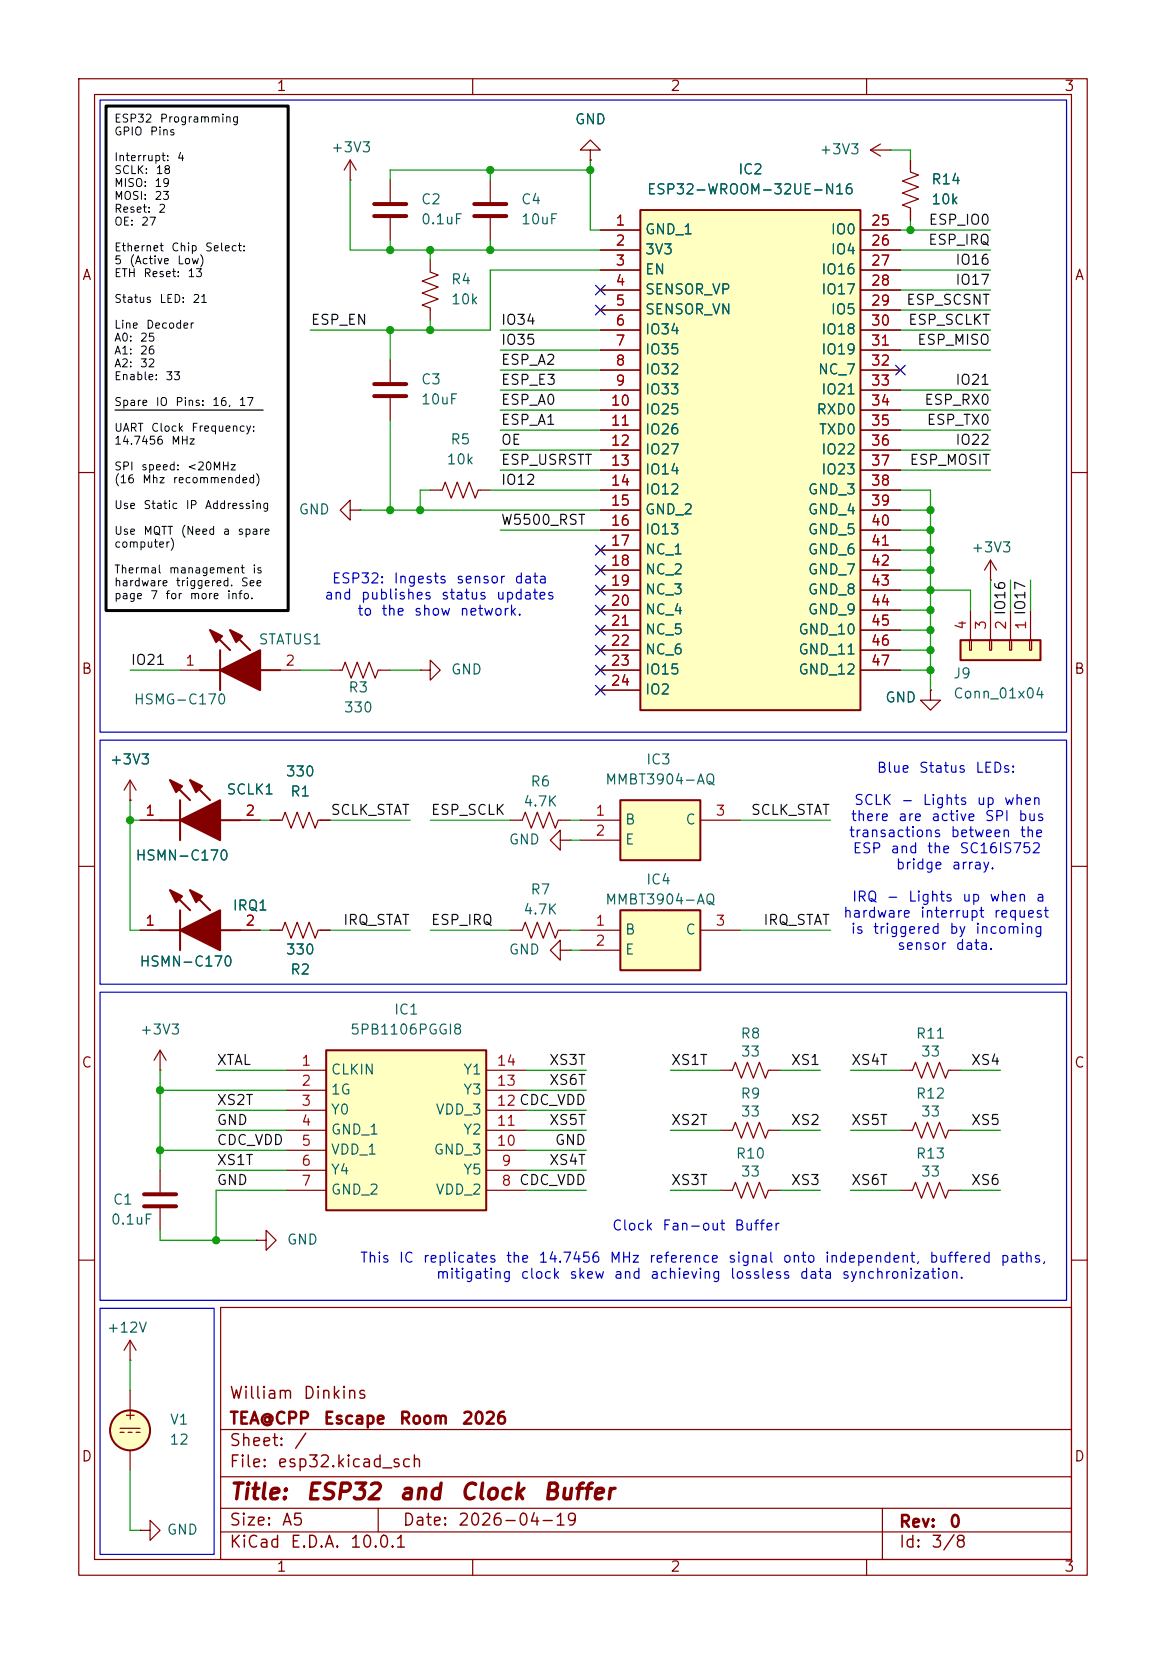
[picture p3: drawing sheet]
<svg xmlns="http://www.w3.org/2000/svg" width="148mm" height="210mm" viewBox="0 0 148 210" stroke-linecap="round" stroke-linejoin="round" font-family="sans-serif">
<defs><g id="words">
<g font-size="2" fill="#840000">
<text x="29" y="190.9">Title:</text>
<text x="38.7" y="190.9">ESP32</text>
<text x="50.5" y="190.9">and</text>
<text x="58.3" y="190.9">Clock</text>
<text x="68.8" y="190.9">Buffer</text>
</g>
<g font-size="1.5" fill="#840000">
<text x="29" y="178">William</text>
<text x="38.4" y="178">Dinkins</text>
<text x="29" y="184">Sheet:</text>
<text x="29" y="181.2">TEA@CPP</text>
<text x="37.2" y="184">/</text>
<text x="41" y="181.2">Escape</text>
<text x="50.6" y="181.2">Room</text>
<text x="58.5" y="181.2">2026</text>
<text x="29" y="186.7">File:</text>
<text x="35.1" y="186.7">esp32.kicad_sch</text>
<text x="29" y="196.9">KiCad</text>
<text x="29" y="194.1">Size:</text>
<text x="35.7" y="194.1">A5</text>
<text x="36.7" y="196.9">E.D.A.</text>
<text x="44.3" y="196.9">10.0.1</text>
<text x="51" y="194.1">Date:</text>
<text x="58" y="194.1">2026-04-19</text>
<text x="114" y="194.3">Rev:</text>
<text x="114" y="196.9">Id:</text>
<text x="118.1" y="196.9">3/8</text>
<text x="120.4" y="194.3">0</text>
</g>
<g font-size="1.3" fill="#840000">
<text x="35" y="11.9">1</text>
<text x="85" y="11.9">2</text>
<text x="135" y="11.9">3</text>
<text x="10.3" y="35.9">A</text>
<text x="136.3" y="35.9">A</text>
<text x="10.3" y="85.9">B</text>
<text x="136.3" y="85.9">B</text>
<text x="10.3" y="135.9">C</text>
<text x="136.3" y="135.9">C</text>
<text x="10.3" y="185.9">D</text>
<text x="15.6" y="180.6">+</text>
<text x="136.3" y="185.9">D</text>
<text x="35" y="199.9">1</text>
<text x="85" y="199.9">2</text>
<text x="135" y="199.9">3</text>
</g>
<g font-size="1.3" fill="#006464">
<text x="72.9" y="16.1">GND</text>
<text x="41.9" y="19.7">+3V3</text>
<text x="93.6" y="22.5">IC2</text>
<text x="103.9" y="19.9">+3V3</text>
<text x="118.1" y="23.7">R14</text>
<text x="53.3" y="26.3">C2</text>
<text x="53.3" y="28.8">0.1uF</text>
<text x="66" y="26.3">C4</text>
<text x="66" y="28.8">10uF</text>
<text x="82" y="25">ESP32-WROOM-32UE-N16</text>
<text x="118.1" y="26.3">10k</text>
<text x="81.8" y="30.1">GND_1</text>
<text x="81.8" y="32.6">3V3</text>
<text x="81.8" y="35.2">EN</text>
<text x="104.2" y="35.2">IO16</text>
<text x="105.4" y="30.1">IO0</text>
<text x="105.4" y="32.6">IO4</text>
<text x="57.2" y="36.4">R4</text>
<text x="57.2" y="39">10k</text>
<text x="81.8" y="37.7">SENSOR_VP</text>
<text x="81.8" y="40.2">SENSOR_VN</text>
<text x="104.2" y="37.7">IO17</text>
<text x="105.4" y="40.2">IO5</text>
<text x="81.8" y="42.8">IO34</text>
<text x="81.8" y="45.3">IO35</text>
<text x="81.8" y="47.9">IO32</text>
<text x="103.7" y="47.9">NC_7</text>
<text x="104.2" y="42.8">IO18</text>
<text x="104.2" y="45.3">IO19</text>
<text x="53.3" y="49.1">C3</text>
<text x="53.3" y="51.7">10uF</text>
<text x="81.8" y="50.4">IO33</text>
<text x="81.8" y="52.9">IO25</text>
<text x="103.5" y="52.9">RXD0</text>
<text x="104.2" y="50.4">IO21</text>
<text x="56.6" y="59.3">10k</text>
<text x="57.1" y="56.7">R5</text>
<text x="81.8" y="55.5">IO26</text>
<text x="81.8" y="58">IO27</text>
<text x="103.9" y="55.5">TXD0</text>
<text x="104.2" y="58">IO22</text>
<text x="37.8" y="65.6">GND</text>
<text x="81.8" y="60.6">IO14</text>
<text x="81.8" y="63.1">IO12</text>
<text x="81.8" y="65.6">GND_2</text>
<text x="102.5" y="63.1">GND_3</text>
<text x="102.5" y="65.6">GND_4</text>
<text x="104.2" y="60.6">IO23</text>
<text x="81.8" y="68.2">IO13</text>
<text x="81.8" y="70.7">NC_1</text>
<text x="102.5" y="68.2">GND_5</text>
<text x="102.5" y="70.7">GND_6</text>
<text x="123.2" y="70.5">+3V3</text>
<text x="81.8" y="73.3">NC_2</text>
<text x="81.8" y="75.8">NC_3</text>
<text x="102.5" y="73.3">GND_7</text>
<text x="102.5" y="75.8">GND_8</text>
<text x="32.7" y="82.1">STATUS1</text>
<text x="81.8" y="78.3">NC_4</text>
<text x="81.8" y="80.9">NC_5</text>
<text x="81.8" y="83.4">NC_6</text>
<text x="101.3" y="80.9">GND_10</text>
<text x="101.3" y="83.4">GND_11</text>
<text x="102.5" y="78.3">GND_9</text>
<text x="16.9" y="89.8">HSMG-C170</text>
<text x="44.1" y="88.2">R3</text>
<text x="57.2" y="86">GND</text>
<text x="81.8" y="86">IO15</text>
<text x="81.8" y="88.5">IO2</text>
<text x="101.3" y="86">GND_12</text>
<text x="112.3" y="89.5">GND</text>
<text x="120.9" y="86.5">J9</text>
<text x="120.9" y="89">Conn_01x04</text>
<text x="43.6" y="90.8">330</text>
<text x="13.9" y="97.4">+3V3</text>
<text x="28.7" y="101.2">SCLK1</text>
<text x="36.2" y="98.9">330</text>
<text x="36.8" y="101.4">R1</text>
<text x="67.2" y="100.2">R6</text>
<text x="76.7" y="99.9">MMBT3904-AQ</text>
<text x="81.9" y="97.4">IC3</text>
<text x="64.5" y="107.5">GND</text>
<text x="66.3" y="102.7">4.7K</text>
<text x="79.2" y="105">B</text>
<text x="79.2" y="107.5">E</text>
<text x="86.9" y="105">C</text>
<text x="17.1" y="109.6">HSMN-C170</text>
<text x="67.2" y="113.9">R7</text>
<text x="81.9" y="112.6">IC4</text>
<text x="29.4" y="115.9">IRQ1</text>
<text x="66.3" y="116.4">4.7K</text>
<text x="76.7" y="115.2">MMBT3904-AQ</text>
<text x="79.2" y="119">B</text>
<text x="86.9" y="119">C</text>
<text x="17.6" y="123">HSMN-C170</text>
<text x="36.2" y="121.5">330</text>
<text x="36.8" y="124.1">R2</text>
<text x="64.5" y="121.5">GND</text>
<text x="79.2" y="121.5">E</text>
<text x="17.7" y="131.7">+3V3</text>
<text x="44.4" y="131.7">5PB1106PGGI8</text>
<text x="49.9" y="129.1">IC1</text>
<text x="41.9" y="136.8">CLKIN</text>
<text x="58.7" y="136.8">Y1</text>
<text x="93.9" y="132.2">R8</text>
<text x="93.9" y="134.5">33</text>
<text x="116.2" y="132.2">R11</text>
<text x="116.8" y="134.5">33</text>
<text x="41.9" y="139.3">1G</text>
<text x="41.9" y="141.8">Y0</text>
<text x="55.2" y="141.8">VDD_3</text>
<text x="58.7" y="139.3">Y3</text>
<text x="93.9" y="139.8">R9</text>
<text x="93.9" y="142.1">33</text>
<text x="116.2" y="139.8">R12</text>
<text x="116.8" y="142.1">33</text>
<text x="41.9" y="144.4">GND_1</text>
<text x="41.9" y="146.9">VDD_1</text>
<text x="41.9" y="149.5">Y4</text>
<text x="55" y="146.9">GND_3</text>
<text x="58.7" y="149.5">Y5</text>
<text x="58.7" y="144.4">Y2</text>
<text x="93.3" y="147.4">R10</text>
<text x="93.9" y="149.7">33</text>
<text x="116.2" y="147.4">R13</text>
<text x="116.8" y="149.7">33</text>
<text x="14" y="155.8">0.1uF</text>
<text x="14.2" y="153.3">C1</text>
<text x="41.9" y="152">GND_2</text>
<text x="55.2" y="152">VDD_2</text>
<text x="36.3" y="158.3">GND</text>
<text x="13.5" y="169.5">+12V</text>
<text x="21.4" y="183.7">12</text>
<text x="21.5" y="181.2">V1</text>
<text x="21.1" y="195.2">GND</text>
</g>
<g font-size="1.3" fill="#a90000">
<text x="78" y="29">1</text>
<text x="110.4" y="29">25</text>
<text x="78" y="31.5">2</text>
<text x="78" y="34">3</text>
<text x="110.4" y="31.5">26</text>
<text x="110.4" y="34">27</text>
<text x="78" y="36.6">4</text>
<text x="78" y="39.1">5</text>
<text x="78" y="41.7">6</text>
<text x="110.4" y="36.6">28</text>
<text x="110.4" y="39.1">29</text>
<text x="110.4" y="41.7">30</text>
<text x="78" y="44.2">7</text>
<text x="78" y="46.7">8</text>
<text x="110.4" y="44.2">31</text>
<text x="110.4" y="46.7">32</text>
<text x="77.4" y="51.8">10</text>
<text x="78" y="49.3">9</text>
<text x="110.4" y="49.3">33</text>
<text x="110.4" y="51.8">34</text>
<text x="77.4" y="54.4">11</text>
<text x="77.4" y="56.9">12</text>
<text x="77.4" y="59.4">13</text>
<text x="110.4" y="54.4">35</text>
<text x="110.4" y="56.9">36</text>
<text x="110.4" y="59.4">37</text>
<text x="77.4" y="62">14</text>
<text x="77.4" y="64.5">15</text>
<text x="110.4" y="62">38</text>
<text x="110.4" y="64.5">39</text>
<text x="77.4" y="67.1">16</text>
<text x="77.4" y="69.6">17</text>
<text x="110.4" y="67.1">40</text>
<text x="110.4" y="69.6">41</text>
<text x="77.4" y="72.1">18</text>
<text x="77.4" y="74.7">19</text>
<text x="77.4" y="77.2">20</text>
<text x="110.4" y="72.1">42</text>
<text x="110.4" y="74.7">43</text>
<text x="110.4" y="77.2">44</text>
<text x="77.4" y="79.8">21</text>
<text x="77.4" y="82.3">22</text>
<text x="110.4" y="79.8">45</text>
<text x="110.4" y="82.3">46</text>
<text x="122.9" y="80.1" transform="rotate(-90 122.9 80.1)">4</text>
<text x="125.5" y="80.1" transform="rotate(-90 125.5 80.1)">3</text>
<text x="128" y="80.1" transform="rotate(-90 128 80.1)">2 IO16</text>
<text x="130.6" y="80.1" transform="rotate(-90 130.6 80.1)">1 IO17</text>
<text x="23.4" y="84.8">1</text>
<text x="36.1" y="84.8">2</text>
<text x="77.4" y="84.8">23</text>
<text x="77.4" y="87.4">24</text>
<text x="110.4" y="84.8">47</text>
<text x="18.3" y="103.9">1</text>
<text x="31" y="103.9">2</text>
<text x="75.5" y="103.9">1</text>
<text x="75.5" y="106.4">2</text>
<text x="90.7" y="103.9">3</text>
<text x="18.3" y="117.9">1</text>
<text x="31" y="117.9">2</text>
<text x="75.5" y="117.9">1</text>
<text x="90.7" y="117.9">3</text>
<text x="75.5" y="120.4">2</text>
<text x="38.2" y="135.6">1</text>
<text x="63" y="135.6">14</text>
<text x="38.2" y="138.2">2</text>
<text x="38.2" y="140.7">3</text>
<text x="38.2" y="143.3">4</text>
<text x="63" y="143.3">11</text>
<text x="63" y="140.7">12 CDC_VDD</text>
<text x="63" y="138.2">13</text>
<text x="38.2" y="145.8">5</text>
<text x="38.2" y="148.3">6</text>
<text x="63" y="145.8">10</text>
<text x="63.6" y="148.3">9</text>
<text x="38.2" y="150.9">7</text>
<text x="63.6" y="150.9">8 CDC_VDD</text>
</g>
<g font-size="1.3" fill="#0f0f0f">
<text x="117.8" y="28.9">ESP_IO0</text>
<text x="117.7" y="31.4">ESP_IRQ</text>
<text x="121.2" y="33.9">IO16</text>
<text x="39.4" y="41.6">ESP_EN</text>
<text x="63.5" y="41.6">IO34</text>
<text x="114.9" y="39">ESP_SCSNT</text>
<text x="115.2" y="41.6">ESP_SCLKT</text>
<text x="121.2" y="36.5">IO17</text>
<text x="63.5" y="46.6">ESP_A2</text>
<text x="63.5" y="44.1">IO35</text>
<text x="116.3" y="44.1">ESP_MISO</text>
<text x="63.5" y="49.2">ESP_E3</text>
<text x="63.5" y="51.7">ESP_A0</text>
<text x="117.2" y="51.7">ESP_RX0</text>
<text x="121.2" y="49.2">IO21</text>
<text x="63.5" y="59.3">ESP_USRSTT</text>
<text x="63.5" y="54.3">ESP_A1</text>
<text x="63.5" y="56.8">OE</text>
<text x="115.4" y="59.3">ESP_MOSIT</text>
<text x="117.5" y="54.3">ESP_TX0</text>
<text x="121.2" y="56.8">IO22</text>
<text x="63.5" y="61.9">IO12</text>
<text x="63.5" y="67">W5500_RST</text>
<text x="16.5" y="84.7">IO21</text>
<text x="41.9" y="103.8">SCLK_STAT</text>
<text x="54.6" y="103.8">ESP_SCLK</text>
<text x="95.2" y="103.8">SCLK_STAT</text>
<text x="43.5" y="117.8">IRQ_STAT</text>
<text x="54.6" y="117.8">ESP_IRQ</text>
<text x="96.8" y="117.8">IRQ_STAT</text>
<text x="27.4" y="135.5">XTAL</text>
<text x="69.6" y="135.5">XS3T</text>
<text x="85.1" y="135.5">XS1T</text>
<text x="100.3" y="135.5">XS1</text>
<text x="107.9" y="135.5">XS4T</text>
<text x="123.2" y="135.5">XS4</text>
<text x="27.4" y="140.6">XS2T</text>
<text x="27.4" y="143.2">GND</text>
<text x="69.6" y="138.1">XS6T</text>
<text x="69.6" y="143.2">XS5T</text>
<text x="85.1" y="143.2">XS2T</text>
<text x="100.3" y="143.2">XS2</text>
<text x="107.9" y="143.2">XS5T</text>
<text x="123.2" y="143.2">XS5</text>
<text x="27.4" y="145.7">CDC_VDD</text>
<text x="27.4" y="148.2">XS1T</text>
<text x="69.6" y="148.2">XS4T</text>
<text x="70.3" y="145.7">GND</text>
<text x="27.4" y="150.8">GND</text>
<text x="85.1" y="150.8">XS3T</text>
<text x="100.3" y="150.8">XS3</text>
<text x="107.9" y="150.8">XS6T</text>
<text x="123.2" y="150.8">XS6</text>
</g>
<g font-size="1.3" fill="#0000c2">
<text x="41.1" y="76.4">and</text>
<text x="42" y="74.4">ESP32:</text>
<text x="45.7" y="76.4">publishes</text>
<text x="49.9" y="74.4">Ingests</text>
<text x="55.9" y="76.4">status</text>
<text x="57.8" y="74.4">sensor</text>
<text x="62.9" y="76.4">updates</text>
<text x="65.2" y="74.4">data</text>
<text x="45.3" y="78.5">to</text>
<text x="48.3" y="78.5">the</text>
<text x="52.4" y="78.5">show</text>
<text x="58.3" y="78.5">network.</text>
<text x="111.2" y="98.4">Blue</text>
<text x="116.5" y="98.4">Status</text>
<text x="123.7" y="98.4">LEDs:</text>
<text x="107.7" y="106.6">transactions</text>
<text x="107.9" y="104.6">there</text>
<text x="108.3" y="102.5">SCLK</text>
<text x="113.9" y="104.6">are</text>
<text x="114.3" y="102.5">-</text>
<text x="117" y="102.5">Lights</text>
<text x="118.1" y="104.6">active</text>
<text x="120.6" y="106.6">between</text>
<text x="123.9" y="102.5">up</text>
<text x="124.9" y="104.6">SPI</text>
<text x="127.3" y="102.5">when</text>
<text x="129.2" y="104.6">bus</text>
<text x="129.4" y="106.6">the</text>
<text x="108.1" y="108.7">ESP</text>
<text x="112.9" y="108.7">and</text>
<text x="113.6" y="110.7">bridge</text>
<text x="117.6" y="108.7">the</text>
<text x="120.7" y="110.7">array.</text>
<text x="121.7" y="108.7">SC16IS752</text>
<text x="106.9" y="116.8">hardware</text>
<text x="107.9" y="118.9">is</text>
<text x="108.1" y="114.8">IRQ</text>
<text x="110.7" y="118.9">triggered</text>
<text x="112.4" y="114.8">-</text>
<text x="115.2" y="114.8">Lights</text>
<text x="116.7" y="116.8">interrupt</text>
<text x="120.4" y="118.9">by</text>
<text x="122" y="114.8">up</text>
<text x="123.7" y="118.9">incoming</text>
<text x="125.5" y="114.8">when</text>
<text x="126" y="116.8">request</text>
<text x="131.4" y="114.8">a</text>
<text x="113.8" y="120.9">sensor</text>
<text x="121.2" y="120.9">data.</text>
<text x="45.6" y="160.6">This</text>
<text x="50.5" y="160.6">IC</text>
<text x="53.6" y="160.6">replicates</text>
<text x="64.1" y="160.6">the</text>
<text x="68.3" y="160.6">14.7456</text>
<text x="77.3" y="160.6">MHz</text>
<text x="77.6" y="156.6">Clock</text>
<text x="82.3" y="160.6">reference</text>
<text x="84" y="156.6">Fan-out</text>
<text x="92.3" y="160.6">signal</text>
<text x="93.1" y="156.6">Buffer</text>
<text x="99.2" y="160.6">onto</text>
<text x="104.6" y="160.6">independent,</text>
<text x="117.9" y="160.6">buffered</text>
<text x="126.9" y="160.6">paths,</text>
<text x="55.3" y="162.7">mitigating</text>
<text x="66" y="162.7">clock</text>
<text x="72.2" y="162.7">skew</text>
<text x="77.8" y="162.7">and</text>
<text x="82.4" y="162.7">achieving</text>
<text x="92.6" y="162.7">lossless</text>
<text x="101.4" y="162.7">data</text>
<text x="106.8" y="162.7">synchronization.</text>
</g>
<g font-size="1">
<text x="14.4" y="15.8">ESP32</text>
<text x="14.4" y="17.4">GPIO</text>
<text x="18.9" y="17.4">Pins</text>
<text x="20.2" y="15.8">Programming</text>
<text x="14.4" y="20.7">Interrupt:</text>
<text x="14.4" y="22.4">SCLK:</text>
<text x="14.4" y="24">MISO:</text>
<text x="19.5" y="24">19</text>
<text x="19.7" y="22.4">18</text>
<text x="22.4" y="20.7">4</text>
<text x="14.4" y="25.6">MOSI:</text>
<text x="14.4" y="27.3">Reset:</text>
<text x="14.4" y="28.9">OE:</text>
<text x="17.8" y="28.9">27</text>
<text x="19.5" y="25.6">23</text>
<text x="20" y="27.3">2</text>
<text x="14.4" y="32.2">Ethernet</text>
<text x="14.4" y="33.8">5</text>
<text x="14.4" y="35.4">ETH</text>
<text x="16.3" y="33.8">(Active</text>
<text x="18.1" y="35.4">Reset:</text>
<text x="21.7" y="32.2">Chip</text>
<text x="22.4" y="33.8">Low)</text>
<text x="23.7" y="35.4">13</text>
<text x="25.9" y="32.2">Select:</text>
<text x="14.4" y="38.7">Status</text>
<text x="14.4" y="42">Line</text>
<text x="18.5" y="42">Decoder</text>
<text x="20.2" y="38.7">LED:</text>
<text x="24.3" y="38.7">21</text>
<text x="14.4" y="43.6">A0:</text>
<text x="14.4" y="45.3">A1:</text>
<text x="14.4" y="46.9">A2:</text>
<text x="17.7" y="43.6">25</text>
<text x="17.7" y="45.3">26</text>
<text x="17.7" y="46.9">32</text>
<text x="14.4" y="48.5">Enable:</text>
<text x="14.4" y="51.8">Spare</text>
<text x="19.7" y="51.8">IO</text>
<text x="20.9" y="48.5">33</text>
<text x="22.2" y="51.8">Pins:</text>
<text x="26.8" y="51.8">16,</text>
<text x="30.2" y="51.8">17</text>
<text x="14.4" y="55.1">UART</text>
<text x="14.4" y="56.7">14.7456</text>
<text x="14.4" y="60">SPI</text>
<text x="17.8" y="60">speed:</text>
<text x="19.1" y="55.1">Clock</text>
<text x="21.7" y="56.7">MHz</text>
<text x="23.7" y="60">&lt;20MHz</text>
<text x="24.2" y="55.1">Frequency:</text>
<text x="14.4" y="61.6">(16</text>
<text x="14.4" y="64.9">Use</text>
<text x="18" y="61.6">Mhz</text>
<text x="18.1" y="64.9">Static</text>
<text x="21.8" y="61.6">recommended)</text>
<text x="23.5" y="64.9">IP</text>
<text x="25.9" y="64.9">Addressing</text>
<text x="14.4" y="68.2">Use</text>
<text x="14.4" y="69.8">computer)</text>
<text x="18.1" y="68.2">MQTT</text>
<text x="22.8" y="68.2">(Need</text>
<text x="28.2" y="68.2">a</text>
<text x="30.1" y="68.2">spare</text>
<text x="14.4" y="73.1">Thermal</text>
<text x="14.4" y="74.7">hardware</text>
<text x="14.4" y="76.3">page</text>
<text x="19" y="76.3">7</text>
<text x="20.9" y="76.3">for</text>
<text x="21.4" y="73.1">management</text>
<text x="22.2" y="74.7">triggered.</text>
<text x="24" y="76.3">more</text>
<text x="28.7" y="76.3">info.</text>
<text x="30.5" y="74.7">See</text>
<text x="31.9" y="73.1">is</text>
</g>
</g></defs>
<g fill="none" stroke="#840000" stroke-width=".15">
<path d="M10 10h128v190h-128zM12 12h124v186h-124zM60 10v2M110 10v2M10 60h2M136 60h2M10 110h2M34.3 118.1h1.5l.4-1 .8 2 .7-2 .8 2 .7-2 .8 2 .4-1h1.5M136 110h2M10 160h2M28 166h108v32h-108zM136 160h2"/>
<path d="M28 194.5h108M28 191.5h108M28 187.5h108M28 181.5h108M48 191.5v3M60 198v2M110 198v2M112 191.5v6.5"/>
</g>
<path d="M121.9 81.3h10.2v2.5h-10.2z" fill="#ffffc2"/>
<path d="M121.9 81.3h10.2v2.5h-10.2zM20.3 118.1h2.6M21.6 113l2.5 2.6M22.9 115.6v5.1M24.1 113l2.6 2.6M27.9 118.1h2.6" fill="none" stroke="#840000" stroke-width=".25"/>
<g fill="none" stroke="#840000" stroke-width=".15">
<path d="M74.9 19.1h1.3l-1.3-1.3-1.2 1.3h1.2v1.2M110.5 19.1l1.3 .7M110.5 19.1h2.5M111.8 18.3l-1.3 .8M113 19.1h.1M44.4 22.9h.1M44.4 20.3l-.7 1.3M44.4 20.3l.8 1.3M44.4 20.3v2.6M49.5 22.9v2.8M49.5 27.7v2.8M54.6 33v1.5l1 .4-2 .8 2 .7-2 .8 2 .8-2 .7 1 .4v1.5"/>
<path d="M62.2 22.9v2.8M62.2 27.7v2.8M74.9 20.3h.1M49.5 45.7v2.8M49.5 50.5v2.8M44.4 64.8v-1.3l-1.2 1.3 1.2 1.2v-1.2h1.3M45.7 64.8h.1M54.6 62.2h1.5l.4-1 .8 2 .7-2 .8 2 .8-2 .7 2 .4-1h1.5M123.2 77.5v3.8M125.7 77.5v3.8M128.3 77.5v3.8M130.8 77.5v3.8"/>
<path d="M118.1 87.6v1.3h1.3l-1.3 1.3-1.3-1.3h1.3M118.1 87.6h.1M123.1 81.3h.2v1.3h-.2zM125.6 81.3h.3v1.3h-.3zM128.1 81.3h.3v1.3h-.3zM130.7 81.3h.2v1.3h-.2zM17.8 118.1h2.5M30.5 118.1h2.5M64.8 118.1h1.5l.4-1 .7 2 .8-2 .8 2 .7-2 .8 2 .4-1h1.5M71.1 106.7v-1.3l-1.3 1.3 1.3 1.3v-1.3h1.3M72.4 106.7h.1M71.1 120.7v-1.3l-1.3 1.3 1.3 1.2v-1.2h1.3"/>
<path d="M72.4 120.7h.1M20.3 148.6v2.8M20.3 153.4v2.8"/>
</g>
<path d="M47.5 25.9h4.1M47.5 27.4h4.1M60.2 25.9h4.1M60.2 27.4h4.1M47.5 48.8h4.1M47.5 50.3h4.1M18.3 153.2h4.1M18.3 151.6h4.1" fill="none" stroke="#840000" stroke-width=".51"/>
<g fill="#840000" stroke="#840000" stroke-width=".25">
<path d="M22.9 118.1l5-2.5v5.1z"/>
<path d="M21.6 113l1.5 .8-.7 .8z"/>
<path d="M24.1 113l1.6 .8-.8 .8z"/>
</g>
<path d="M81.3 26.7h27.9v63.5h-27.9z" fill="#ffffc2"/>
<g fill="none" stroke="#840000" stroke-width=".25">
<path d="M81.3 26.7h27.9v63.5h-27.9zM25.4 85.1h2.5M26.7 80l2.5 2.6M27.9 82.6v5M29.2 80l2.5 2.6M33 85.1h2.6"/>
<circle cx="16.5" cy="181.6" r="2.54"/>
</g>
<g fill="none" stroke="#840000" stroke-width=".15">
<path d="M76.2 29.2h5.1M76.2 31.8h5.1M76.2 34.3h5.1M76.2 36.8h5.1M76.2 39.4h5.1M109.2 29.2h5.1M109.2 31.8h5.1M109.2 34.3h5.1M109.2 36.8h5.1M109.2 39.4h5.1M115.6 20.3v1.5l1 .4-2 .8 2 .7-2 .8 2 .8-2 .7 1 .4v1.5M76.2 41.9h5.1"/>
<path d="M76.2 44.5h5.1M76.2 47h5.1M76.2 49.5h5.1M76.2 52.1h5.1M76.2 54.6h5.1M76.2 57.2h5.1M76.2 59.7h5.1M109.2 41.9h5.1M109.2 44.5h5.1M109.2 47h5.1M109.2 49.5h5.1M109.2 52.1h5.1"/>
<path d="M109.2 54.6h5.1M109.2 57.2h5.1M109.2 59.7h5.1M76.2 62.2h5.1M76.2 64.8h5.1M76.2 67.3h5.1M76.2 69.9h5.1M76.2 72.4h5.1M76.2 74.9h5.1M76.2 77.5h5.1M109.2 62.2h5.1M109.2 64.8h5.1"/>
<path d="M109.2 67.3h5.1M109.2 69.9h5.1M109.2 72.4h5.1M109.2 74.9h5.1M109.2 77.5h5.1M125.7 73.7h.1M125.7 71.1l-.7 1.3M125.7 71.1l.8 1.3M125.7 71.1v2.6M22.9 85.1h2.5M35.6 85.1h2.5M41.9 85.1h1.5l.4-1 .8 2 .7-2 .8 2 .8-2 .7 2 .4-1h1.5"/>
<path d="M53.3 85.1h1.3v-1.3l1.3 1.3-1.3 1.3v-1.3M53.3 85.1h.1M76.2 80h5.1M76.2 82.6h5.1M76.2 85.1h5.1M76.2 87.6h5.1M109.2 80h5.1M109.2 82.6h5.1M109.2 85.1h5.1M16.5 172.7h.1M16.5 170.2l-.8 1.3M16.5 170.2l.8 1.3"/>
<path d="M16.5 170.2v2.5M16.5 176.5v2.6M15.2 181.4h2.6M15.2 181.9h.5M16.3 181.9h.5M16.5 184.2v2.5M17.3 181.9h.5M17.8 194.3h1.2v-1.3l1.3 1.3-1.3 1.3v-1.3M17.8 194.3h.1"/>
</g>
<g fill="#840000" stroke="#840000" stroke-width=".25">
<path d="M27.9 85.1l5.1-2.5v5z"/>
<path d="M26.7 80l1.5 .8-.8 .7z"/>
<path d="M29.2 80l1.5 .8-.7 .7z"/>
</g>
<circle cx="16.5" cy="181.6" r="2.54" fill="#ffffc2" stroke="#ffffc2" stroke-width=".13"/>
<path d="M78.7 115.6h10.2v7.6h-10.2z" fill="#ffffc2"/>
<path d="M78.7 115.6h10.2v7.6h-10.2z" fill="none" stroke="#840000" stroke-width=".25"/>
<path d="M73.7 118.1h5M88.9 118.1h5.1M73.7 120.7h5" fill="none" stroke="#840000" stroke-width=".15"/>
<path d="M78.7 101.6h10.2v7.6h-10.2z" fill="#ffffc2"/>
<path d="M78.7 101.6h10.2v7.6h-10.2z" fill="none" stroke="#840000" stroke-width=".25"/>
<path d="M64.8 104.1h1.5l.4-1 .7 2.1 .8-2.1 .8 2.1 .7-2.1 .8 2.1 .4-1.1h1.5M73.7 104.1h5M73.7 106.7h5M88.9 104.1h5.1M20.3 135.9h.1M20.3 133.4l-.7 1.2M20.3 133.4l.8 1.2M20.3 133.4v2.5M91.4 135.9h1.6l.3-1 .8 2 .8-2 .7 2 .8-2 .8 2 .3-1h1.6" fill="none" stroke="#840000" stroke-width=".15"/>
<path d="M41.4 133.4h20.3v20.3h-20.3z" fill="#ffffc2"/>
<path d="M21.6 99.1l2.5 2.5M24.1 99.1l2.6 2.5M20.3 104.1h2.6M22.9 101.6v5.1M27.9 104.1h2.6M41.4 133.4h20.3v20.3h-20.3z" fill="none" stroke="#840000" stroke-width=".25"/>
<g fill="none" stroke="#840000" stroke-width=".15">
<path d="M74.9 20.3h.1M76.2 29.2h5.1M76.2 31.8h5.1M76.2 34.3h5.1M76.2 36.8h5.1M76.2 39.4h5.1M109.2 29.2h5.1M109.2 31.8h5.1M109.2 34.3h5.1M109.2 36.8h5.1M109.2 39.4h5.1M115.6 20.3v1.3"/>
<path d="M115.6 26.7v1.2M76.2 41.9h5.1M76.2 44.5h5.1M76.2 47h5.1M76.2 49.5h5.1M76.2 52.1h5.1M76.2 54.6h5.1M76.2 57.2h5.1M76.2 59.7h5.1M109.2 41.9h5.1M109.2 44.5h5.1M109.2 47h5.1"/>
<path d="M109.2 49.5h5.1M109.2 52.1h5.1M109.2 54.6h5.1M109.2 57.2h5.1M109.2 59.7h5.1M76.2 62.2h5.1M76.2 64.8h5.1M76.2 67.3h5.1M76.2 69.9h5.1M76.2 72.4h5.1M76.2 74.9h5.1M76.2 77.5h5.1"/>
<path d="M109.2 62.2h5.1M109.2 64.8h5.1M109.2 67.3h5.1M109.2 69.9h5.1M109.2 72.4h5.1M109.2 74.9h5.1M109.2 77.5h5.1M16.5 99.1l-.8 1.2M16.5 99.1l.8 1.2M16.5 99.1v2.5M76.2 80h5.1M76.2 82.6h5.1"/>
<path d="M76.2 85.1h5.1M76.2 87.6h5.1M109.2 80h5.1M109.2 82.6h5.1M109.2 85.1h5.1M118.1 87.6h.1M16.5 101.6h.1M17.8 104.1h2.5M17.8 118.1h2.5M30.5 104.1h2.5M30.5 118.1h2.5M34.3 104.1h1.5l.4-1 .8 2.1 .7-2.1 .8 2.1 .7-2.1 .8 2.1 .4-1.1h1.5"/>
<path d="M34.3 118.1h1.3M40.6 118.1h1.3M36.3 135.9h5.1M36.3 138.4h5.1M61.7 135.9h5.1M61.7 138.4h5.1M114.3 135.9h1.5l.4-1 .8 2 .7-2 .8 2 .8-2 .7 2 .4-1h1.5M32.5 157.5h1.3v-1.3l1.3 1.3-1.3 1.3v-1.3M32.5 157.5h.1M36.3 141h5.1M36.3 143.5h5.1M36.3 146.1h5.1"/>
<path d="M36.3 148.6h5.1M36.3 151.1h5.1M61.7 141h5.1M61.7 143.5h5.1M61.7 146.1h5.1M61.7 148.6h5.1M61.7 151.1h5.1M91.4 151.1h1.6l.3-1 .8 2 .8-2 .7 2 .8-2 .8 2 .3-1h1.6M91.4 143.5h1.6l.3-1 .8 2 .8-2 .7 2 .8-2 .8 2 .3-1h1.6M114.3 151.1h1.5l.4-1 .8 2 .7-2 .8 2 .8-2 .7 2 .4-1h1.5M114.3 143.5h1.5l.4-1 .8 2 .7-2 .8 2 .8-2 .7 2 .4-1h1.5"/>
</g>
<g fill="#840000" stroke="#840000" stroke-width=".25">
<path d="M22.9 104.1l5-2.5v5.1z"/>
<path d="M21.6 99.1l1.5 .7-.7 .8z"/>
<path d="M24.1 99.1l1.6 .7-.8 .8z"/>
</g>
<path d="M14.6 52.1h18.8" fill="none" stroke="#000" stroke-width=".15"/>
<g fill="none" stroke="#009600" stroke-width=".15">
<path d="M113 19.1h2.6v1.2M44.4 22.9v8.9h31.8M49.5 30.5v1.3M54.6 31.8v1.2M62.2 21.6v1.3M62.2 30.5v1.3M74.9 21.6h-25.4v1.3M74.9 20.3v8.9h1.3M76.2 34.3h-14v7.6h-22.8M114.3 31.8h11.4M114.3 29.2h11.4M114.3 34.3h11.4"/>
<path d="M114.3 36.8h11.4M114.3 39.4h11.4M115.6 27.9v1.3M49.5 41.9v3.8M49.5 53.3v11.5M54.6 40.6v1.3M63.5 52.1h12.7M63.5 41.9h12.7M63.5 44.5h12.7M63.5 59.7h12.7M63.5 57.2h12.7M63.5 49.5h12.7"/>
<path d="M63.5 54.6h12.7M63.5 47h12.7M114.3 52.1h11.4M114.3 41.9h11.4M114.3 44.5h11.4M114.3 59.7h11.4M114.3 57.2h11.4M114.3 49.5h11.4M114.3 54.6h11.4M45.7 64.8h30.5M54.6 62.2h-1.3v2.6M62.2 62.2h14"/>
<path d="M63.5 67.3h12.7M114.3 64.8h3.8M114.3 62.2h3.8v25.4M114.3 72.4h3.8M114.3 74.9h8.9v2.6M114.3 67.3h3.8M114.3 69.9h3.8M114.3 77.5h3.8M125.7 73.7v3.8M128.3 73.7v3.8M130.8 73.7v3.8M16.5 85.1h6.4"/>
<path d="M38.1 85.1h3.8M49.5 85.1h3.8M114.3 85.1h3.8M114.3 82.6h3.8M114.3 80h3.8M16.5 101.6v16.5h1.3M16.5 104.1h1.3M33 104.1h1.3M33 118.1h1.3M41.9 104.1h10.2M41.9 118.1h10.2M54.6 104.1h10.2"/>
<path d="M54.6 118.1h10.2M72.4 104.1h1.3M72.4 118.1h1.3M72.4 106.7h1.3M94 104.1h11.4M94 118.1h11.4M20.3 135.9v12.7M20.3 138.4h16M27.4 135.9h8.9M66.8 135.9h7.6M66.8 138.4h7.6M72.4 120.7h1.3"/>
<path d="M85.1 135.9h6.3M99.1 135.9h5M107.9 135.9h6.4M121.9 135.9h5.1M20.3 146.1h16M20.3 156.2v1.3h12.2M27.4 148.6h8.9M27.4 141h8.9M27.4 143.5h8.9M36.3 151.1h-8.9v6.4M66.8 151.1h7.6M66.8 146.1h7.6"/>
<path d="M66.8 148.6h7.6M66.8 141h7.6M66.8 143.5h7.6M85.1 151.1h6.3M85.1 143.5h6.3M99.1 151.1h5M99.1 143.5h5M107.9 151.1h6.4M107.9 143.5h6.4M121.9 151.1h5.1M121.9 143.5h5.1M16.5 172.7v3.8"/>
<path d="M16.5 186.7v7.6h1.3"/>
</g>
<g fill="none" stroke="#000084" stroke-width=".15">
<path d="M75.6 36.2l1.2 1.2M75.6 38.8l1.2 1.2M76.8 36.2l-1.2 1.2M76.8 38.8l-1.2 1.2M113.7 46.4l1.2 1.2M114.9 46.4l-1.2 1.2M75.6 76.9l1.2 1.2M75.6 79.4l1.2 1.2M75.6 74.3l1.2 1.2M75.6 71.8l1.2 1.2M75.6 69.2l1.2 1.3M76.8 76.9l-1.2 1.2"/>
<path d="M76.8 79.4l-1.2 1.2M76.8 74.3l-1.2 1.2M76.8 71.8l-1.2 1.2M76.8 69.2l-1.2 1.3M75.6 87l1.2 1.2M75.6 84.5l1.2 1.2M75.6 81.9l1.2 1.3M76.8 87l-1.2 1.2M76.8 84.5l-1.2 1.2M76.8 81.9l-1.2 1.3"/>
</g>
<path d="M13.5 13.5h23.1v64h-23.1z" fill="none" stroke="#000" stroke-width=".38"/>
<path d="M12.7 12.7h122.7v80.3h-122.7zM12.7 94h122.7v31h-122.7zM12.7 126h122.7v39.1h-122.7zM12.7 166.1h14.5v31.3h-14.5z" fill="none" stroke="#0000c2" stroke-width=".15"/>
<g fill="#009600" stroke="#009600" stroke-width=".13">
<circle cx="62.2" cy="31.8" r=".46"/>
<circle cx="118.1" cy="69.9" r=".46"/>
<circle cx="118.1" cy="64.8" r=".46"/>
<circle cx="118.1" cy="72.4" r=".46"/>
<circle cx="118.1" cy="67.3" r=".46"/>
<circle cx="118.1" cy="77.5" r=".46"/>
<circle cx="118.1" cy="74.9" r=".46"/>
<circle cx="53.3" cy="64.8" r=".46"/>
<circle cx="115.6" cy="29.2" r=".46"/>
<circle cx="16.5" cy="104.1" r=".46"/>
<circle cx="74.9" cy="21.6" r=".46"/>
<circle cx="49.5" cy="64.8" r=".46"/>
<circle cx="49.5" cy="31.8" r=".46"/>
<circle cx="54.6" cy="41.9" r=".46"/>
<circle cx="62.2" cy="21.6" r=".46"/>
<circle cx="49.5" cy="41.9" r=".46"/>
<circle cx="54.6" cy="31.8" r=".46"/>
<circle cx="20.3" cy="138.4" r=".46"/>
<circle cx="20.3" cy="146.1" r=".46"/>
<circle cx="27.4" cy="157.5" r=".46"/>
<circle cx="118.1" cy="85.1" r=".46"/>
<circle cx="118.1" cy="82.6" r=".46"/>
<circle cx="118.1" cy="80" r=".46"/>
</g>
<use href="#words"/>
</svg>
